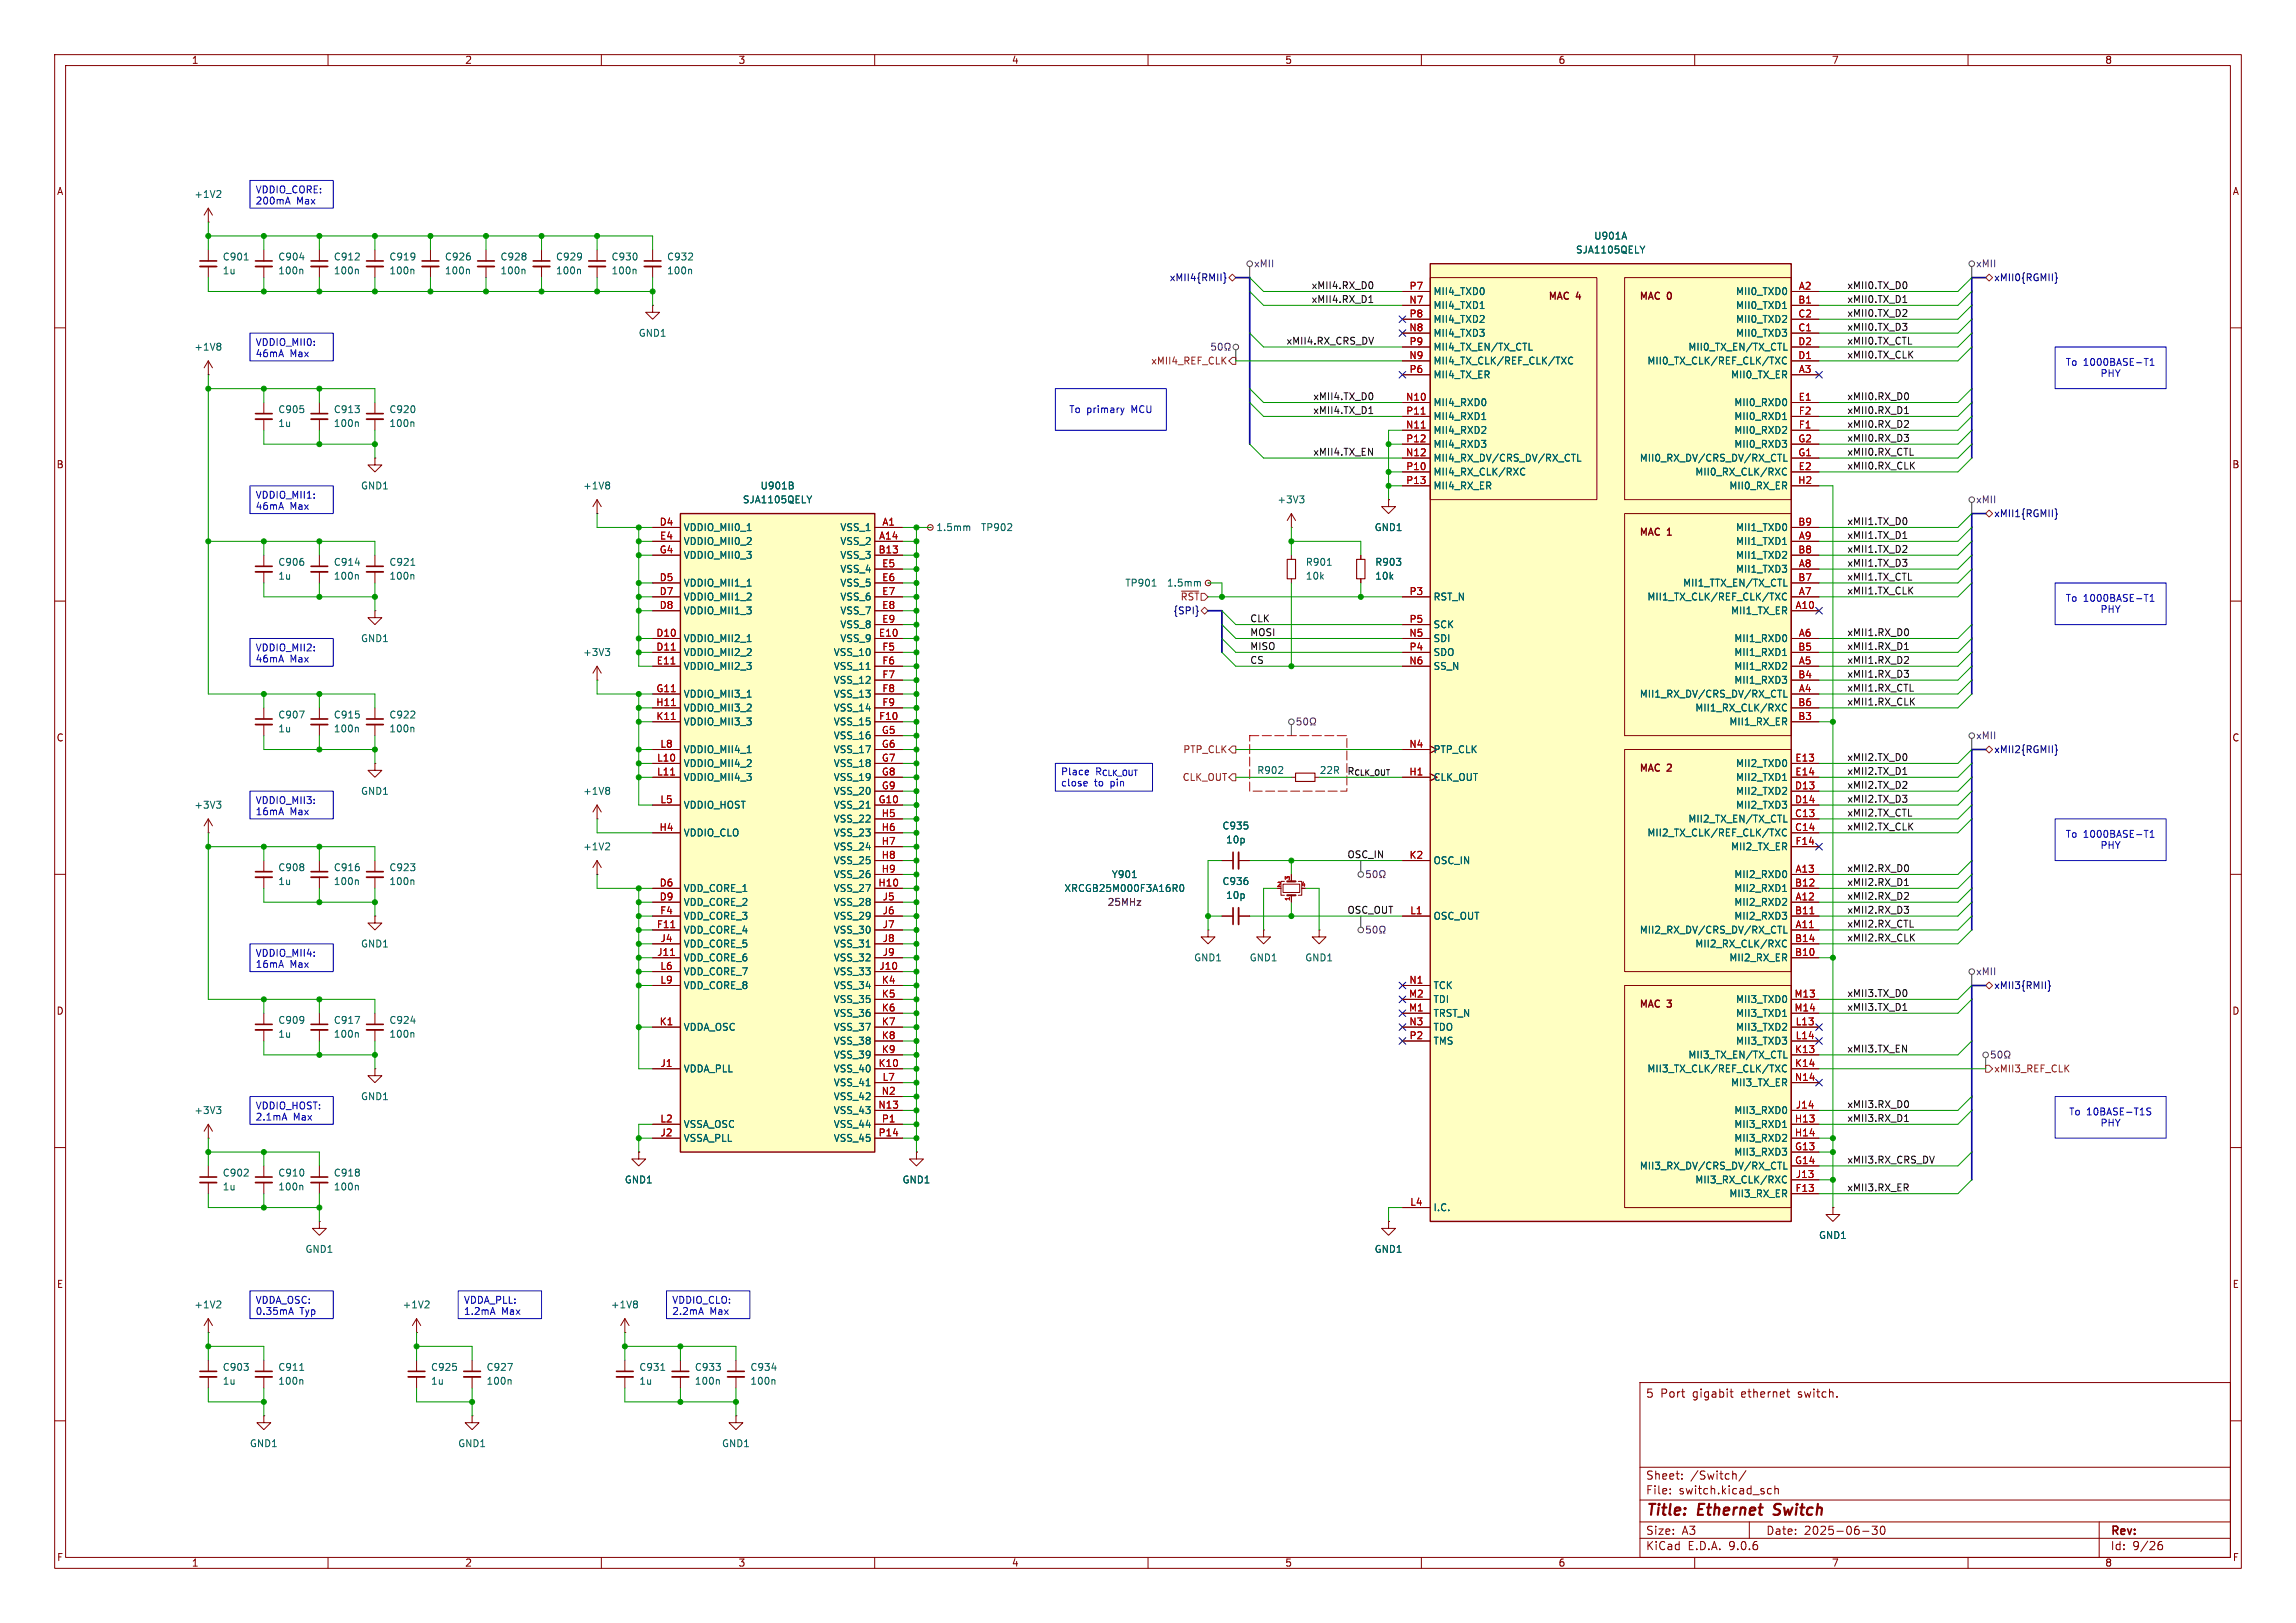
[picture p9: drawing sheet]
<svg xmlns="http://www.w3.org/2000/svg" width="420mm" height="297mm" viewBox="0 0 420 297" stroke-linecap="round" stroke-linejoin="round" font-family="sans-serif">
<defs><g id="words">
<g font-size="2.8" fill="#840000">
<text x="301" y="277.9">Title:</text>
<text x="310.6" y="277.9">Ethernet</text>
<text x="325.4" y="277.9">Switch</text>
</g>
<g font-size="2.1" fill="#840000">
<text x="301" y="256">5</text>
<text x="303.7" y="256">Port</text>
<text x="309.7" y="256">gigabit</text>
<text x="318.7" y="256">ethernet</text>
<text x="329.2" y="256">switch.</text>
<text x="301" y="273.7">File:</text>
<text x="301" y="271">Sheet:</text>
<text x="307.1" y="273.7">switch.kicad_sch</text>
<text x="309.2" y="271">/Switch/</text>
<text x="301" y="281.1">Size:</text>
<text x="307.6" y="281.1">A3</text>
<text x="323" y="281.1">Date:</text>
<text x="330" y="281.1">2025-06-30</text>
<text x="386" y="281.3">Rev:</text>
<text x="301" y="283.9">KiCad</text>
<text x="308.7" y="283.9">E.D.A.</text>
<text x="316.3" y="283.9">9.0.6</text>
<text x="386" y="283.9">Id:</text>
<text x="390.1" y="283.9">9/26</text>
</g>
<g font-size="1.8" fill="#840000">
<text x="35" y="11.9">1</text>
<text x="85" y="11.9">2</text>
<text x="135" y="11.9">3</text>
<text x="185" y="11.9">4</text>
<text x="235" y="11.9">5</text>
<text x="285" y="11.9">6</text>
<text x="335" y="11.9">7</text>
<text x="385" y="11.9">8</text>
<text x="10.3" y="35.9">A</text>
<text x="408.3" y="35.9">A</text>
<text x="283.1" y="55.2">MAC</text>
<text x="288.4" y="55.2">4</text>
<text x="299.7" y="55.2">MAC</text>
<text x="305" y="55.2">0</text>
<text x="10.3" y="85.9">B</text>
<text x="408.2" y="85.9">B</text>
<text x="299.7" y="98.4">MAC</text>
<text x="305" y="98.4">1</text>
<text x="10.3" y="135.9">C</text>
<text x="408.2" y="135.9">C</text>
<text x="299.7" y="141.6">MAC</text>
<text x="305" y="141.6">2</text>
<text x="10.3" y="185.9">D</text>
<text x="299.7" y="184.7">MAC</text>
<text x="305" y="184.7">3</text>
<text x="408.2" y="185.9">D</text>
<text x="10.3" y="235.9">E</text>
<text x="408.3" y="235.9">E</text>
<text x="10.3" y="285.9">F</text>
<text x="35" y="286.9">1</text>
<text x="85" y="286.9">2</text>
<text x="135" y="286.9">3</text>
<text x="185" y="286.9">4</text>
<text x="235" y="286.9">5</text>
<text x="285" y="286.9">6</text>
<text x="335" y="286.9">7</text>
<text x="385" y="286.9">8</text>
<text x="408.3" y="285.9">F</text>
</g>
<g font-size="1.8" fill="#0000c2">
<text x="46.7" y="35.7">VDDIO_CORE:</text>
<text x="46.7" y="37.7">200mA</text>
<text x="54.3" y="37.7">Max</text>
<text x="46.7" y="63.6">VDDIO_MII0:</text>
<text x="46.7" y="65.7">46mA</text>
<text x="53" y="65.7">Max</text>
<text x="377.8" y="67.2">To 1000BASE-T1</text>
<text x="384.1" y="69.2">PHY</text>
<text x="195.5" y="75.8">To primary</text>
<text x="207.1" y="75.8">MCU</text>
<text x="46.7" y="91.6">VDDIO_MII1:</text>
<text x="46.7" y="93.6">46mA</text>
<text x="53" y="93.6">Max</text>
<text x="377.8" y="110.3">To 1000BASE-T1</text>
<text x="384.1" y="112.4">PHY</text>
<text x="46.7" y="119.5">VDDIO_MII2:</text>
<text x="46.7" y="121.6">46mA</text>
<text x="53" y="121.6">Max</text>
<text x="194" y="142.1">Place</text>
<text x="200.4" y="142.1">R_{CLK_OUT}</text>
<text x="46.7" y="147.5">VDDIO_MII3:</text>
<text x="46.7" y="149.5">16mA</text>
<text x="53" y="149.5">Max</text>
<text x="194" y="144.1">close</text>
<text x="200.2" y="144.1">to</text>
<text x="203.2" y="144.1">pin</text>
<text x="377.8" y="153.5">To 1000BASE-T1</text>
<text x="384.1" y="155.6">PHY</text>
<text x="46.7" y="175.4">VDDIO_MII4:</text>
<text x="46.7" y="177.4">16mA</text>
<text x="53" y="177.4">Max</text>
<text x="46.7" y="203.3">VDDIO_HOST:</text>
<text x="46.7" y="205.4">2.1mA</text>
<text x="53.6" y="205.4">Max</text>
<text x="378.4" y="204.3">To 10BASE-T1S</text>
<text x="384.1" y="206.4">PHY</text>
<text x="46.7" y="238.9">VDDA_OSC:</text>
<text x="84.8" y="238.9">VDDA_PLL:</text>
<text x="122.9" y="238.9">VDDIO_CLO:</text>
<text x="46.7" y="240.9">0.35mA</text>
<text x="54.9" y="240.9">Typ</text>
<text x="84.8" y="240.9">1.2mA</text>
<text x="91.7" y="240.9">Max</text>
<text x="122.9" y="240.9">2.2mA</text>
<text x="129.8" y="240.9">Max</text>
</g>
<g font-size="1.8" fill="#006464">
<text x="35.5" y="36.4">+1V2</text>
<text x="40.6" y="47.9">C901</text>
<text x="50.8" y="47.9">C904</text>
<text x="61" y="47.9">C912</text>
<text x="71.1" y="47.9">C919</text>
<text x="81.3" y="47.9">C926</text>
<text x="91.4" y="47.9">C928</text>
<text x="101.6" y="47.9">C929</text>
<text x="111.8" y="47.9">C930</text>
<text x="121.9" y="47.9">C932</text>
<text x="288.2" y="46.6">SJA1105QELY</text>
<text x="291.5" y="44">U901A</text>
<text x="40.6" y="50.4">1u</text>
<text x="50.8" y="50.4">100n</text>
<text x="61" y="50.4">100n</text>
<text x="71.1" y="50.4">100n</text>
<text x="81.3" y="50.4">100n</text>
<text x="91.4" y="50.4">100n</text>
<text x="101.6" y="50.4">100n</text>
<text x="111.8" y="50.4">100n</text>
<text x="121.9" y="50.4">100n</text>
<text x="262.1" y="54.2">MII4_TXD0</text>
<text x="262.1" y="56.7">MII4_TXD1</text>
<text x="262.1" y="59.3">MII4_TXD2</text>
<text x="317.5" y="54.2">MII0_TXD0</text>
<text x="317.5" y="56.7">MII0_TXD1</text>
<text x="317.5" y="59.3">MII0_TXD2</text>
<text x="35.5" y="64.4">+1V8</text>
<text x="116.7" y="61.8">GND1</text>
<text x="262.1" y="61.8">MII4_TXD3</text>
<text x="262.1" y="64.4">MII4_TX_EN/TX_CTL</text>
<text x="308.7" y="64.4">MII0_TX_EN/TX_CTL</text>
<text x="317.5" y="61.8">MII0_TXD3</text>
<text x="262.1" y="66.9">MII4_TX_CLK/REF_CLK/TXC</text>
<text x="262.1" y="69.4">MII4_TX_ER</text>
<text x="301.2" y="66.9">MII0_TX_CLK/REF_CLK/TXC</text>
<text x="316.5" y="69.4">MII0_TX_ER</text>
<text x="50.8" y="75.8">C905</text>
<text x="61" y="75.8">C913</text>
<text x="71.1" y="75.8">C920</text>
<text x="262.1" y="74.5">MII4_RXD0</text>
<text x="262.1" y="77.1">MII4_RXD1</text>
<text x="317.2" y="74.5">MII0_RXD0</text>
<text x="317.2" y="77.1">MII0_RXD1</text>
<text x="50.8" y="78.3">1u</text>
<text x="61" y="78.3">100n</text>
<text x="71.1" y="78.3">100n</text>
<text x="262.1" y="79.6">MII4_RXD2</text>
<text x="262.1" y="82.1">MII4_RXD3</text>
<text x="317.2" y="79.6">MII0_RXD2</text>
<text x="317.2" y="82.1">MII0_RXD3</text>
<text x="65.9" y="89.8">GND1</text>
<text x="106.6" y="89.8">+1V8</text>
<text x="139" y="89.8">U901B</text>
<text x="262.1" y="84.7">MII4_RX_DV/CRS_DV/RX_CTL</text>
<text x="262.1" y="87.2">MII4_RX_CLK/RXC</text>
<text x="262.1" y="89.8">MII4_RX_ER</text>
<text x="299.9" y="84.7">MII0_RX_DV/CRS_DV/RX_CTL</text>
<text x="310" y="87.2">MII0_RX_CLK/RXC</text>
<text x="316.2" y="89.8">MII0_RX_ER</text>
<text x="135.8" y="92.3">SJA1105QELY</text>
<text x="233.6" y="92.3">+3V3</text>
<text x="125" y="97.4">VDDIO_MII0_1</text>
<text x="125" y="99.9">VDDIO_MII0_2</text>
<text x="153.6" y="97.4">VSS_1</text>
<text x="153.6" y="99.9">VSS_2</text>
<text x="171.2" y="97.4">1.5mm</text>
<text x="179.3" y="97.4">TP902</text>
<text x="251.4" y="97.4">GND1</text>
<text x="317.5" y="97.4">MII1_TXD0</text>
<text x="317.5" y="99.9">MII1_TXD1</text>
<text x="50.8" y="103.7">C906</text>
<text x="50.8" y="106.3">1u</text>
<text x="61" y="103.7">C914</text>
<text x="61" y="106.3">100n</text>
<text x="71.1" y="103.7">C921</text>
<text x="71.1" y="106.3">100n</text>
<text x="125" y="102.5">VDDIO_MII0_3</text>
<text x="125" y="107.5">VDDIO_MII1_1</text>
<text x="153.6" y="102.5">VSS_3</text>
<text x="153.6" y="105">VSS_4</text>
<text x="153.6" y="107.5">VSS_5</text>
<text x="205.7" y="107.5">TP901</text>
<text x="213.4" y="107.5">1.5mm</text>
<text x="238.8" y="103.7">R901</text>
<text x="238.8" y="106.3">10k</text>
<text x="251.5" y="103.7">R903</text>
<text x="251.5" y="106.3">10k</text>
<text x="307.8" y="107.5">MII1_TTX_EN/TX_CTL</text>
<text x="317.5" y="102.5">MII1_TXD2</text>
<text x="317.5" y="105">MII1_TXD3</text>
<text x="125" y="110.1">VDDIO_MII1_2</text>
<text x="125" y="112.6">VDDIO_MII1_3</text>
<text x="153.6" y="110.1">VSS_6</text>
<text x="153.6" y="112.6">VSS_7</text>
<text x="262.1" y="110.1">RST_N</text>
<text x="301.2" y="110.1">MII1_TX_CLK/REF_CLK/TXC</text>
<text x="316.5" y="112.6">MII1_TX_ER</text>
<text x="65.9" y="117.7">GND1</text>
<text x="125" y="117.7">VDDIO_MII2_1</text>
<text x="153.6" y="115.2">VSS_8</text>
<text x="153.6" y="117.7">VSS_9</text>
<text x="262.1" y="115.2">SCK</text>
<text x="262.1" y="117.7">SDI</text>
<text x="317.2" y="117.7">MII1_RXD0</text>
<text x="106.6" y="120.2">+3V3</text>
<text x="125" y="120.2">VDDIO_MII2_2</text>
<text x="125" y="122.8">VDDIO_MII2_3</text>
<text x="152.4" y="120.2">VSS_10</text>
<text x="152.4" y="122.8">VSS_11</text>
<text x="152.4" y="125.3">VSS_12</text>
<text x="262.1" y="120.2">SDO</text>
<text x="262.1" y="122.8">SS_N</text>
<text x="317.2" y="120.2">MII1_RXD1</text>
<text x="317.2" y="122.8">MII1_RXD2</text>
<text x="317.2" y="125.3">MII1_RXD3</text>
<text x="50.8" y="131.7">C907</text>
<text x="61" y="131.7">C915</text>
<text x="71.1" y="131.7">C922</text>
<text x="125" y="127.9">VDDIO_MII3_1</text>
<text x="125" y="130.4">VDDIO_MII3_2</text>
<text x="152.4" y="127.9">VSS_13</text>
<text x="152.4" y="130.4">VSS_14</text>
<text x="299.9" y="127.9">MII1_RX_DV/CRS_DV/RX_CTL</text>
<text x="310" y="130.4">MII1_RX_CLK/RXC</text>
<text x="50.8" y="134.2">1u</text>
<text x="61" y="134.2">100n</text>
<text x="71.1" y="134.2">100n</text>
<text x="125" y="132.9">VDDIO_MII3_3</text>
<text x="152.4" y="132.9">VSS_15</text>
<text x="152.4" y="135.5">VSS_16</text>
<text x="316.2" y="132.9">MII1_RX_ER</text>
<text x="125" y="138">VDDIO_MII4_1</text>
<text x="125" y="140.6">VDDIO_MII4_2</text>
<text x="125" y="143.1">VDDIO_MII4_3</text>
<text x="152.4" y="138">VSS_17</text>
<text x="152.4" y="140.6">VSS_18</text>
<text x="152.4" y="143.1">VSS_19</text>
<text x="229.9" y="141.8">R902</text>
<text x="241.3" y="141.8">22R</text>
<text x="262.1" y="138">PTP_CLK</text>
<text x="262.1" y="143.1">CLK_OUT</text>
<text x="317.5" y="140.6">MII2_TXD0</text>
<text x="317.5" y="143.1">MII2_TXD1</text>
<text x="35.5" y="148.2">+3V3</text>
<text x="65.9" y="145.6">GND1</text>
<text x="106.6" y="145.6">+1V8</text>
<text x="125" y="148.2">VDDIO_HOST</text>
<text x="152.4" y="145.6">VSS_20</text>
<text x="152.4" y="148.2">VSS_21</text>
<text x="317.5" y="145.6">MII2_TXD2</text>
<text x="317.5" y="148.2">MII2_TXD3</text>
<text x="106.6" y="155.8">+1V2</text>
<text x="125" y="153.3">VDDIO_CLO</text>
<text x="152.4" y="150.7">VSS_22</text>
<text x="152.4" y="153.3">VSS_23</text>
<text x="152.4" y="155.8">VSS_24</text>
<text x="223.5" y="152">C935</text>
<text x="224.2" y="154.5">10p</text>
<text x="301.2" y="153.3">MII2_TX_CLK/REF_CLK/TXC</text>
<text x="308.7" y="150.7">MII2_TX_EN/TX_CTL</text>
<text x="316.5" y="155.8">MII2_TX_ER</text>
<text x="50.8" y="159.6">C908</text>
<text x="61" y="159.6">C916</text>
<text x="71.1" y="159.6">C923</text>
<text x="152.4" y="158.3">VSS_25</text>
<text x="152.4" y="160.9">VSS_26</text>
<text x="203.3" y="160.9">Y901</text>
<text x="262.1" y="158.3">OSC_IN</text>
<text x="317.2" y="160.9">MII2_RXD0</text>
<text x="50.8" y="162.2">1u</text>
<text x="61" y="162.2">100n</text>
<text x="71.1" y="162.2">100n</text>
<text x="125" y="163.4">VDD_CORE_1</text>
<text x="125" y="166">VDD_CORE_2</text>
<text x="152.4" y="163.4">VSS_27</text>
<text x="152.4" y="166">VSS_28</text>
<text x="194.6" y="163.4">XRCGB25M000F3A16R0</text>
<text x="223.5" y="162.2">C936</text>
<text x="224.2" y="164.7">10p</text>
<text x="317.2" y="163.4">MII2_RXD1</text>
<text x="317.2" y="166">MII2_RXD2</text>
<text x="65.9" y="173.6">GND1</text>
<text x="125" y="168.5">VDD_CORE_3</text>
<text x="125" y="171">VDD_CORE_4</text>
<text x="125" y="173.6">VDD_CORE_5</text>
<text x="152.4" y="168.5">VSS_29</text>
<text x="152.4" y="171">VSS_30</text>
<text x="152.4" y="173.6">VSS_31</text>
<text x="262.1" y="168.5">OSC_OUT</text>
<text x="299.9" y="171">MII2_RX_DV/CRS_DV/RX_CTL</text>
<text x="310" y="173.6">MII2_RX_CLK/RXC</text>
<text x="317.2" y="168.5">MII2_RXD3</text>
<text x="125" y="176.1">VDD_CORE_6</text>
<text x="125" y="178.7">VDD_CORE_7</text>
<text x="152.4" y="176.1">VSS_32</text>
<text x="152.4" y="178.7">VSS_33</text>
<text x="218.3" y="176.1">GND1</text>
<text x="228.5" y="176.1">GND1</text>
<text x="238.7" y="176.1">GND1</text>
<text x="316.2" y="176.1">MII2_RX_ER</text>
<text x="125" y="181.2">VDD_CORE_8</text>
<text x="152.4" y="181.2">VSS_34</text>
<text x="152.4" y="183.7">VSS_35</text>
<text x="262.1" y="181.2">TCK</text>
<text x="262.1" y="183.7">TDI</text>
<text x="317.5" y="183.7">MII3_TXD0</text>
<text x="50.8" y="187.6">C909</text>
<text x="50.8" y="190.1">1u</text>
<text x="61" y="187.6">C917</text>
<text x="61" y="190.1">100n</text>
<text x="71.1" y="187.6">C924</text>
<text x="71.1" y="190.1">100n</text>
<text x="125" y="188.8">VDDA_OSC</text>
<text x="152.4" y="186.3">VSS_36</text>
<text x="152.4" y="188.8">VSS_37</text>
<text x="152.4" y="191.4">VSS_38</text>
<text x="262.1" y="186.3">TRST_N</text>
<text x="262.1" y="188.8">TDO</text>
<text x="262.1" y="191.4">TMS</text>
<text x="317.5" y="186.3">MII3_TXD1</text>
<text x="317.5" y="188.8">MII3_TXD2</text>
<text x="317.5" y="191.4">MII3_TXD3</text>
<text x="125" y="196.4">VDDA_PLL</text>
<text x="152.4" y="193.9">VSS_39</text>
<text x="152.4" y="196.4">VSS_40</text>
<text x="301.2" y="196.4">MII3_TX_CLK/REF_CLK/TXC</text>
<text x="308.7" y="193.9">MII3_TX_EN/TX_CTL</text>
<text x="65.9" y="201.5">GND1</text>
<text x="152.4" y="199">VSS_41</text>
<text x="152.4" y="201.5">VSS_42</text>
<text x="316.5" y="199">MII3_TX_ER</text>
<text x="35.5" y="204.1">+3V3</text>
<text x="125" y="206.6">VSSA_OSC</text>
<text x="125" y="209.1">VSSA_PLL</text>
<text x="152.4" y="204.1">VSS_43</text>
<text x="152.4" y="206.6">VSS_44</text>
<text x="152.4" y="209.1">VSS_45</text>
<text x="317.2" y="204.1">MII3_RXD0</text>
<text x="317.2" y="206.6">MII3_RXD1</text>
<text x="317.2" y="209.1">MII3_RXD2</text>
<text x="40.6" y="215.5">C902</text>
<text x="50.8" y="215.5">C910</text>
<text x="61" y="215.5">C918</text>
<text x="299.9" y="214.2">MII3_RX_DV/CRS_DV/RX_CTL</text>
<text x="317.2" y="211.7">MII3_RXD3</text>
<text x="40.6" y="218">1u</text>
<text x="50.8" y="218">100n</text>
<text x="61" y="218">100n</text>
<text x="114.2" y="216.8">GND1</text>
<text x="165" y="216.8">GND1</text>
<text x="262.1" y="221.8">I.C.</text>
<text x="310" y="216.8">MII3_RX_CLK/RXC</text>
<text x="316.2" y="219.3">MII3_RX_ER</text>
<text x="332.6" y="226.9">GND1</text>
<text x="55.8" y="229.5">GND1</text>
<text x="251.4" y="229.5">GND1</text>
<text x="35.5" y="239.6">+1V2</text>
<text x="73.6" y="239.6">+1V2</text>
<text x="111.7" y="239.6">+1V8</text>
<text x="40.6" y="251.1">C903</text>
<text x="50.8" y="251.1">C911</text>
<text x="78.7" y="251.1">C925</text>
<text x="88.9" y="251.1">C927</text>
<text x="116.8" y="251.1">C931</text>
<text x="127" y="251.1">C933</text>
<text x="137.2" y="251.1">C934</text>
<text x="40.6" y="253.6">1u</text>
<text x="50.8" y="253.6">100n</text>
<text x="78.7" y="253.6">1u</text>
<text x="88.9" y="253.6">100n</text>
<text x="116.8" y="253.6">1u</text>
<text x="127" y="253.6">100n</text>
<text x="137.2" y="253.6">100n</text>
<text x="45.6" y="265">GND1</text>
<text x="83.7" y="265">GND1</text>
<text x="132" y="265">GND1</text>
</g>
<g font-size="1.8" fill="#000084">
<text x="213.9" y="51.7">xMII4{RMII}</text>
<text x="364.7" y="51.7">xMII0{RGMII}</text>
<text x="364.7" y="94.8">xMII1{RGMII}</text>
<text x="214.5" y="112.6">{SPI}</text>
<text x="364.7" y="138">xMII2{RGMII}</text>
<text x="364.7" y="181.2">xMII3{RMII}</text>
</g>
<g font-size="1.8" fill="#840084">
<text x="229.3" y="49.1">xMII</text>
<text x="361.4" y="49.1">xMII</text>
<text x="361.4" y="92.3">xMII</text>
<text x="361.4" y="135.5">xMII</text>
<text x="202.5" y="166">25MHz</text>
<text x="361.4" y="178.7">xMII</text>
</g>
<g font-size="1.8" fill="#0f0f0f">
<text x="239.8" y="53">xMII4.RX_D0</text>
<text x="337.8" y="53">xMII0.TX_D0</text>
<text x="239.8" y="55.5">xMII4.RX_D1</text>
<text x="337.8" y="55.5">xMII0.TX_D1</text>
<text x="337.8" y="58.1">xMII0.TX_D2</text>
<text x="235.2" y="63.2">xMII4.RX_CRS_DV</text>
<text x="337.8" y="65.7">xMII0.TX_CLK</text>
<text x="337.8" y="63.2">xMII0.TX_CTL</text>
<text x="337.8" y="60.6">xMII0.TX_D3</text>
<text x="240.1" y="75.9">xMII4.TX_D1</text>
<text x="240.1" y="73.3">xMII4.TX_D0</text>
<text x="337.8" y="73.3">xMII0.RX_D0</text>
<text x="337.8" y="75.9">xMII0.RX_D1</text>
<text x="240.1" y="83.5">xMII4.TX_EN</text>
<text x="337.8" y="80.9">xMII0.RX_D3</text>
<text x="337.8" y="83.5">xMII0.RX_CTL</text>
<text x="337.8" y="78.4">xMII0.RX_D2</text>
<text x="337.8" y="86">xMII0.RX_CLK</text>
<text x="337.8" y="101.3">xMII1.TX_D2</text>
<text x="337.8" y="96.2">xMII1.TX_D0</text>
<text x="337.8" y="98.7">xMII1.TX_D1</text>
<text x="337.8" y="106.3">xMII1.TX_CTL</text>
<text x="337.8" y="103.8">xMII1.TX_D3</text>
<text x="228.6" y="114">CLK</text>
<text x="337.8" y="108.9">xMII1.TX_CLK</text>
<text x="228.6" y="116.5">MOSI</text>
<text x="228.6" y="119">MISO</text>
<text x="337.8" y="119">xMII1.RX_D1</text>
<text x="337.8" y="116.5">xMII1.RX_D0</text>
<text x="228.6" y="121.6">CS</text>
<text x="337.8" y="121.6">xMII1.RX_D2</text>
<text x="337.8" y="124.1">xMII1.RX_D3</text>
<text x="337.8" y="129.2">xMII1.RX_CLK</text>
<text x="337.8" y="126.7">xMII1.RX_CTL</text>
<text x="246.4" y="141.9">R_{CLK_OUT}H1</text>
<text x="337.8" y="139.4">xMII2.TX_D0</text>
<text x="337.8" y="141.9">xMII2.TX_D1</text>
<text x="337.8" y="144.4">xMII2.TX_D2</text>
<text x="337.8" y="147">xMII2.TX_D3</text>
<text x="337.8" y="149.5">xMII2.TX_CTL</text>
<text x="337.8" y="152.1">xMII2.TX_CLK</text>
<text x="246.4" y="157.1">OSC_IN</text>
<text x="337.8" y="159.7">xMII2.RX_D0</text>
<text x="246.4" y="167.3">OSC_OUT</text>
<text x="337.8" y="164.8">xMII2.RX_D2</text>
<text x="337.8" y="167.3">xMII2.RX_D3</text>
<text x="337.8" y="162.2">xMII2.RX_D1</text>
<text x="337.8" y="172.4">xMII2.RX_CLK</text>
<text x="337.8" y="169.8">xMII2.RX_CTL</text>
<text x="337.8" y="182.5">xMII3.TX_D0</text>
<text x="337.8" y="185.1">xMII3.TX_D1</text>
<text x="337.8" y="192.7">xMII3.TX_EN</text>
<text x="337.8" y="202.9">xMII3.RX_D0</text>
<text x="337.8" y="205.4">xMII3.RX_D1</text>
<text x="337.8" y="213">xMII3.RX_CRS_DV</text>
<text x="337.8" y="218.1">xMII3.RX_ER</text>
</g>
<g font-size="1.8" fill="#a90000">
<text x="257.7" y="53.1">P7</text>
<text x="328.9" y="53.1">A2</text>
<text x="257.7" y="55.6">N7</text>
<text x="257.7" y="58.2">P8</text>
<text x="328.9" y="55.6">B1</text>
<text x="328.9" y="58.2">C2</text>
<text x="257.7" y="60.7">N8</text>
<text x="257.7" y="65.8">N9</text>
<text x="257.7" y="63.2">P9</text>
<text x="328.9" y="60.7">C1</text>
<text x="328.9" y="63.2">D2</text>
<text x="328.9" y="65.8">D1</text>
<text x="257.7" y="68.3">P6</text>
<text x="328.9" y="68.3">A3</text>
<text x="257.1" y="73.4">N10</text>
<text x="257.1" y="75.9">P11</text>
<text x="328.9" y="73.4">E1</text>
<text x="328.9" y="75.9">F2</text>
<text x="257.1" y="78.5">N11</text>
<text x="257.1" y="83.6">N12</text>
<text x="257.1" y="81">P12</text>
<text x="328.9" y="81">G2</text>
<text x="328.9" y="83.6">G1</text>
<text x="328.9" y="78.5">F1</text>
<text x="257.1" y="86.1">P10</text>
<text x="257.1" y="88.6">P13</text>
<text x="328.8" y="88.6">H2</text>
<text x="328.9" y="86.1">E2</text>
<text x="120.6" y="96.3">D4</text>
<text x="120.6" y="101.3">G4</text>
<text x="120.6" y="98.8">E4</text>
<text x="160.6" y="101.3">B13</text>
<text x="160.7" y="98.8">A14</text>
<text x="161.3" y="96.3">A1</text>
<text x="328.9" y="96.3">B9</text>
<text x="328.9" y="101.3">B8</text>
<text x="328.9" y="98.8">A9</text>
<text x="120.6" y="106.4">D5</text>
<text x="161.3" y="103.9">E5</text>
<text x="161.3" y="106.4">E6</text>
<text x="328.9" y="106.4">B7</text>
<text x="328.9" y="103.9">A8</text>
<text x="120.6" y="109">D7</text>
<text x="120.6" y="111.5">D8</text>
<text x="161.3" y="109">E7</text>
<text x="161.3" y="111.5">E8</text>
<text x="257.7" y="109">P3</text>
<text x="328.3" y="111.5">A10</text>
<text x="328.9" y="109">A7</text>
<text x="120" y="116.6">D10</text>
<text x="120" y="119.1">D11</text>
<text x="160.7" y="116.6">E10</text>
<text x="161.3" y="114">E9</text>
<text x="161.3" y="119.1">F5</text>
<text x="257.7" y="116.6">N5</text>
<text x="257.7" y="114">P5</text>
<text x="257.7" y="119.1">P4</text>
<text x="328.9" y="119.1">B5</text>
<text x="328.9" y="116.6">A6</text>
<text x="120" y="121.7">E11</text>
<text x="161.3" y="121.7">F6</text>
<text x="161.3" y="124.2">F7</text>
<text x="257.7" y="121.7">N6</text>
<text x="328.9" y="124.2">B4</text>
<text x="328.9" y="121.7">A5</text>
<text x="119.9" y="129.3">H11</text>
<text x="120" y="126.7">G11</text>
<text x="120" y="131.8">K11</text>
<text x="160.7" y="131.8">F10</text>
<text x="161.3" y="126.7">F8</text>
<text x="161.3" y="129.3">F9</text>
<text x="328.9" y="129.3">B6</text>
<text x="328.9" y="131.8">B3</text>
<text x="328.9" y="126.7">A4</text>
<text x="120.7" y="136.9">L8</text>
<text x="161.2" y="134.4">G5</text>
<text x="161.2" y="136.9">G6</text>
<text x="257.7" y="136.9">N4</text>
<text x="120.1" y="139.4">L10</text>
<text x="120.1" y="142">L11</text>
<text x="161.2" y="139.4">G7</text>
<text x="161.2" y="142">G8</text>
<text x="257.7" y="142">H1</text>
<text x="328.3" y="139.4">E13</text>
<text x="328.3" y="142">E14</text>
<text x="120.7" y="147.1">L5</text>
<text x="160.6" y="147.1">G10</text>
<text x="161.2" y="149.6">H5</text>
<text x="161.2" y="144.5">G9</text>
<text x="328.3" y="144.5">D13</text>
<text x="328.3" y="147.1">D14</text>
<text x="328.3" y="149.6">C13</text>
<text x="120.5" y="152.1">H4</text>
<text x="161.2" y="152.1">H6</text>
<text x="161.2" y="154.7">H7</text>
<text x="328.3" y="152.1">C14</text>
<text x="328.3" y="154.7">F14</text>
<text x="161.2" y="157.2">H8</text>
<text x="161.2" y="159.8">H9</text>
<text x="257.7" y="157.2">K2</text>
<text x="328.3" y="159.8">A13</text>
<text x="120.6" y="162.3">D6</text>
<text x="120.6" y="164.8">D9</text>
<text x="120.7" y="167.4">F4</text>
<text x="160.6" y="162.3">H10</text>
<text x="161.4" y="164.8">J5</text>
<text x="161.4" y="167.4">J6</text>
<text x="257.9" y="167.4">L1</text>
<text x="328.3" y="162.3">B12</text>
<text x="328.3" y="167.4">B11</text>
<text x="328.3" y="164.8">A12</text>
<text x="120.1" y="169.9">F11</text>
<text x="120.7" y="172.5">J4</text>
<text x="161.4" y="169.9">J7</text>
<text x="161.4" y="172.5">J8</text>
<text x="328.3" y="172.5">B14</text>
<text x="328.3" y="169.9">A11</text>
<text x="120.1" y="175">J11</text>
<text x="120.7" y="177.5">L6</text>
<text x="160.8" y="177.5">J10</text>
<text x="161.4" y="175">J9</text>
<text x="328.3" y="175">B10</text>
<text x="120.7" y="180.1">L9</text>
<text x="161.2" y="180.1">K4</text>
<text x="161.2" y="182.6">K5</text>
<text x="161.2" y="185.2">K6</text>
<text x="257.6" y="182.6">M2</text>
<text x="257.6" y="185.2">M1</text>
<text x="257.7" y="180.1">N1</text>
<text x="328.2" y="182.6">M13</text>
<text x="328.2" y="185.2">M14</text>
<text x="120.6" y="187.7">K1</text>
<text x="161.2" y="187.7">K7</text>
<text x="161.2" y="190.2">K8</text>
<text x="257.7" y="187.7">N3</text>
<text x="257.7" y="190.2">P2</text>
<text x="328.4" y="187.7">L13</text>
<text x="328.4" y="190.2">L14</text>
<text x="120.7" y="195.3">J1</text>
<text x="160.6" y="195.3">K10</text>
<text x="161.2" y="192.8">K9</text>
<text x="161.3" y="197.9">L7</text>
<text x="328.2" y="197.9">N14</text>
<text x="328.3" y="192.8">K13</text>
<text x="328.3" y="195.3">K14</text>
<text x="160.6" y="202.9">N13</text>
<text x="161.2" y="200.4">N2</text>
<text x="328.4" y="202.9">J14</text>
<text x="120.7" y="205.5">L2</text>
<text x="120.7" y="208">J2</text>
<text x="160.6" y="208">P14</text>
<text x="161.2" y="205.5">P1</text>
<text x="328.2" y="205.5">H13</text>
<text x="328.2" y="208">H14</text>
<text x="328.3" y="210.6">G13</text>
<text x="328.3" y="213.1">G14</text>
<text x="328.4" y="215.6">J13</text>
<text x="257.9" y="220.7">L4</text>
<text x="328.3" y="218.2">F13</text>
</g>
<g font-size="1.8" fill="#725600">
<text x="210.5" y="66.9">xMII4_REF_CLK</text>
<text x="215.9" y="110.1">~{RST}</text>
<text x="216.2" y="143.1">CLK_OUT</text>
<text x="216.4" y="138">PTP_CLK</text>
<text x="364.7" y="196.4">xMII3_REF_CLK</text>
</g>
<g font-size="1.1" fill="#a90000">
<text x="236" y="161.2" transform="rotate(-90 236 161.2)">3</text>
<text x="233.5" y="162.3">2</text>
<text x="236" y="165" transform="rotate(-90 236 165)">1</text>
<text x="237.9" y="162.3">4</text>
</g>
</g></defs>
<g fill="none" stroke="#840000" stroke-width=".18">
<path d="M10 10h400v277h-400zM12 12h396v273h-396zM60 10v2M110 10v2M160 10v2M210 10v2M260 10v2M310 10v2M360 10v2M99.1 45.7v2.1M99.1 48.8v2M109.2 45.7v2.1"/>
<path d="M109.2 48.8v2M10 60h2M48.3 73.7v2M48.3 76.7v2M58.4 73.7v2M58.4 76.7v2M68.6 73.7v2M68.6 76.7v2M408 60h2M68.6 83.8v1.3h-1.3l1.3 1.3 1.2-1.3h-1.2M68.6 83.8h.1M10 110h2"/>
<path d="M236.2 101.6v.8M236.2 105.9v.8M248.9 101.6v.8M248.9 105.9v.8M408 110h2M10 160h2M109.2 157.5l-.7 1.3M109.2 157.5l.8 1.3M109.2 157.5v2.5M408 160h2M109.2 160h.1M10 210h2"/>
<path d="M116.8 210.8v1.3h-1.2l1.2 1.3 1.3-1.3h-1.3M116.8 210.8h.1M408 210h2M254 223.5v1.3h1.3l-1.3 1.3-1.3-1.3h1.3M254 223.5h.1M76.2 243.8h.1M76.2 241.3l-.8 1.3M76.2 241.3l.8 1.3M76.2 241.3v2.5M300 253h108v32h-108zM316.4 254.7h.6M316.7 254.2v1.3l.3 .2"/>
<path d="M326.8 254.7h.6M327 255.5l.4 .2M10 260h2M300 278.5h108M300 274.5h108M300 268.5h108M305.5 273.2v.2M305.5 272.5v.1M307.7 270.5v.2M307.7 269.8v.1M317.2 269.7h.2l.2 .2v.8M319.4 269.1l-1.3 1.9"/>
<path d="M320 278.5v3M323.3 273.1l.3 .3 .4-.1M324 272.5l-.4-.1-.3 .3M324.7 272.5l.2-.1 .3 .1 .1 .9M324.7 271.9v1.5M342.4 279.3h1l-.5 .6 .4 .1v.6l-.2 .2h-.4l-.3-.2M344.1 279.4l.2-.1a.8 .8 0 0 1 .5 .7 .8 .8 0 0 1-.5 .8l-.2-.2-.2-.4zM384 278.5v6.5M408 260h2M60 285v2M110 285v2M160 285v2"/>
<path d="M210 285v2M260 285v2M300 281.5h108M310 285v2M340.7 280.2h1.2M360 285v2M394.7 282.9l.3-.2h.4l.2 .2v.4l-.3 .3-.4-.1-.2-.2M395.4 282.1a.59 .59 0 0 0-.7 .6"/>
</g>
<path d="M324.4 277.1l.3 .1M324.7 275.4l-.1 .4v.2" fill="none" stroke="#840000" stroke-width=".4"/>
<path d="M97.5 47.8h3.1M107.7 47.8h3M46.7 75.7h3.1M56.9 75.7h3M67.1 75.7h3" fill="none" stroke="#840000" stroke-width=".3"/>
<path d="M97.5 48.8h3.1M107.7 48.8h3M46.7 76.7h3.1M56.9 76.7h3M67.1 76.7h3" fill="none" stroke="#840000" stroke-width=".33"/>
<path d="M106 49.3l.2 .2v.6M116.2 49.3l.1 .2v.6M65.4 77.2l.1 .2v.7M75.5 77.2l.2 .2v.7M242.8 103.4h.7M111.3 154.2l.2 .3v.3l-.8 .7h.8M78.3 238.1l.2 .2-.1 .3-.7 .7h.8" fill="none" stroke="#006464" stroke-width=".18"/>
<path d="M235.5 102.4h1.5v3.5h-1.5zM248.2 102.4h1.5v3.5h-1.5z" fill="none" stroke="#840000" stroke-width=".2"/>
<path d="M261.6 48.3h66.1v175.2h-66.1z" fill="#ffffc2"/>
<path d="M261.6 48.3h66.1v175.2h-66.1z" fill="none" stroke="#840000" stroke-width=".25"/>
<g fill="none" stroke="#840000" stroke-width=".18">
<path d="M256.5 53.3h5.1M256.5 55.9h5.1M256.5 58.4h5.1M261.6 50.8h30.5v40.6h-30.5zM297.2 50.8h30.5v40.6h-30.5zM327.7 53.3h5M327.7 55.9h5M327.7 58.4h5M256.5 61h5.1M256.5 63.5h5.1M256.5 66h5.1M256.5 68.6h5.1"/>
<path d="M256.5 73.7h5.1M256.5 76.2h5.1M256.5 78.7h5.1M327.7 61h5M327.7 63.5h5M327.7 66h5M327.7 68.6h5M327.7 73.7h5M327.7 76.2h5M327.7 78.7h5M256.5 81.3h5.1M256.5 83.8h5.1"/>
<path d="M256.5 86.4h5.1M256.5 88.9h5.1M297.2 94h30.5v40.6h-30.5zM327.7 81.3h5M327.7 83.8h5M327.7 86.4h5M327.7 88.9h5M327.7 96.5h5M327.7 99.1h5M256.5 109.2h5.1M256.5 114.3h5.1M256.5 116.8h5.1"/>
<path d="M256.5 119.4h5.1M327.7 109.2h5M327.7 116.8h5M327.7 119.4h5M327.7 101.6h5M327.7 104.1h5M327.7 106.7h5M327.7 111.8h5M256.5 121.9h5.1M256.5 137.2h5.1M261.6 136.5l1.3 .7-1.3 .6M297.2 137.2h30.5v40.6h-30.5z"/>
<path d="M327.7 121.9h5M327.7 124.5h5M327.7 127h5M327.7 129.5h5M327.7 132.1h5M327.7 139.7h5M256.5 142.2h5.1M256.5 157.5h5.1M327.7 142.2h5M327.7 144.8h5M327.7 147.3h5M327.7 149.9h5"/>
<path d="M327.7 152.4h5M327.7 154.9h5M221 170.2v1.3h1.2l-1.2 1.2-1.3-1.2h1.3M221 170.2h.1M223.5 167.6h2.1M226.6 167.6h2M234.7 161.8h3v1.5h-3zM234.9 161.3h-.6v2.5h.6M236.2 160v1.3M236.2 163.8v1.3M237.5 161.3h.6v2.5h-.6M256.5 167.6h5.1"/>
<path d="M327.7 167.6h5M327.7 160h5M327.7 162.6h5M327.7 165.1h5M327.7 170.2h5M327.7 172.7h5M327.7 175.3h5M256.5 180.3h5.1M256.5 182.9h5.1M256.5 185.4h5.1M256.5 188h5.1M256.5 190.5h5.1"/>
<path d="M297.2 180.3h30.5v40.7h-30.5zM327.7 182.9h5M327.7 185.4h5M327.7 188h5M327.7 190.5h5M327.7 193h5M327.7 195.6h5M327.7 198.1h5M327.7 203.2h5M327.7 205.7h5M327.7 208.3h5M327.7 210.8h5"/>
<path d="M327.7 213.4h5M327.7 215.9h5M327.7 218.4h5M256.5 221h5.1M114.3 248.9v2.1M114.3 252v2"/>
</g>
<g fill="none" stroke="#006464" stroke-width=".18">
<path d="M270.8 56.5h.7M297.1 42.5l.4 1.3M300.9 45l-.5 .7M326.1 56.5h.7M271.1 76.8h.7M279.7 64.1h.6M285.6 65.3l.9 1.3M286.5 65.3l-.9 1.3M287.7 65.5a.6 .6 0 0 0-.8 .4 .6 .6 0 0 0 .5 .7l.3-.1M324.8 65.3l.8 1.3M325.6 65.3l-.8 1.3M326.1 76.8h.7"/>
<path d="M326.3 64.1h.6M326.8 65.5a.6 .6 0 0 0-.8 .4 .6 .6 0 0 0 .6 .7l.2-.1M278.2 86.6l.4 .3 .3-.1M278.9 85.8l-.3-.1-.4 .3M287.4 83.1h.8M288.6 83.1v1.3h.6M325.2 83.1h.7M326.1 86.6l.3 .3 .4-.1M326.1 99.6h.7M326.3 83.1v1.3h.6M326.8 85.8l-.4-.1-.3 .3M324.8 108.5l.8 1.3"/>
<path d="M325.6 108.5l-.8 1.3M326.1 120h.7M326.3 107.3h.6M326.8 108.7a.6 .6 0 0 0-.8 .4 .6 .6 0 0 0 .6 .7l.2-.1M325.2 126.3h.7M326.1 129.8l.3 .3 .4-.1M326.3 126.3v1.3h.6M326.8 129l-.4-.2-.3 .4M324.8 151.7l.8 1.3M325.6 151.7l-.8 1.3M326.1 142.8h.7M326.3 150.4h.6"/>
<path d="M326.8 151.8a.6 .6 0 0 0-.8 .5 .6 .6 0 0 0 .6 .7l.2-.1M207.1 160.6h.8M214.9 162.5l.4 .6M215.3 162v.4M215.9 162l.2-.1a.68 .68 0 0 1 .5 .6 .68 .68 0 0 1-.5 .6l-.3-.4zM325.2 169.5h.7M326.1 173l.3 .3 .4-.1M326.1 163.1h.7M326.3 169.5v1.3h.6M326.8 172.2l-.4-.2-.3 .3M324.8 194.9l.8 1.3M325.6 194.9l-.8 1.3"/>
<path d="M326.1 186h.7M326.3 193.6h.6M326.8 195a.6 .6 0 0 0-.8 .4 .6 .6 0 0 0 .6 .8l.2-.2M325.2 212.7h.7M326.1 216.2l.3 .3 .4-.1M326.1 206.3h.7M326.3 212.7v1.2h.6M326.8 215.3l-.4-.1-.3 .3M120.9 250.8h.7"/>
</g>
<path d="M260 75.8h.7M260 78.3h.7M331.1 167.2h.7" fill="none" stroke="#a90000" stroke-width=".18"/>
<path d="M225.6 166.1v3.1M112.8 251h3" fill="none" stroke="#840000" stroke-width=".3"/>
<path d="M226.6 166.1v3.1M112.8 252h3" fill="none" stroke="#840000" stroke-width=".33"/>
<path d="M235.5 163.8h1.5M235.5 161.3h1.5" fill="none" stroke="#840000" stroke-width=".38"/>
<path d="M124.5 94h35.5v116.8h-35.5z" fill="#ffffc2"/>
<path d="M124.5 94h35.5v116.8h-35.5z" fill="none" stroke="#840000" stroke-width=".25"/>
<g fill="none" stroke="#840000" stroke-width=".18">
<path d="M38.1 38.1l-.8 1.3M38.1 38.1l.8 1.3M38.1 38.1v2.5M38.1 40.6h.1M38.1 45.7v2.1M38.1 48.8v2M48.3 45.7v2.1M48.3 48.8v2M58.4 45.7v2.1M58.4 48.8v2M68.6 45.7v2.1M68.6 48.8v2"/>
<path d="M78.7 45.7v2.1M78.7 48.8v2M88.9 45.7v2.1M88.9 48.8v2M119.4 55.9v1.3h-1.3l1.3 1.2 1.2-1.2h-1.2M119.4 55.9h.1M119.4 45.7v2.1M119.4 48.8v2M256.5 53.3h5.1M256.5 55.9h5.1M256.5 58.4h5.1M327.7 53.3h5"/>
<path d="M327.7 55.9h5M327.7 58.4h5M38.1 68.6h.1M38.1 66v2.6M38.1 66l-.8 1.3M38.1 66l.8 1.3M256.5 61h5.1M256.5 63.5h5.1M256.5 66h5.1M256.5 68.6h5.1M256.5 73.7h5.1M256.5 76.2h5.1"/>
<path d="M256.5 78.7h5.1M327.7 61h5M327.7 63.5h5M327.7 66h5M327.7 68.6h5M327.7 73.7h5M327.7 76.2h5M327.7 78.7h5M109.2 94h.1M109.2 91.4l-.7 1.3M109.2 91.4l.8 1.3M109.2 91.4v2.6"/>
<path d="M119.4 96.5h5.1M119.4 99.1h5.1M160 96.5h5.1M160 99.1h5.1M170.2 96.5h.1M236.2 96.5h.1M236.2 94l-.7 1.3M236.2 94l.8 1.3M236.2 94v2.5M254 91.4v1.3h-1.3l1.3 1.3 1.3-1.3h-1.3M254 91.4h.1M256.5 81.3h5.1"/>
<path d="M256.5 83.8h5.1M256.5 86.4h5.1M256.5 88.9h5.1M327.7 96.5h5M327.7 99.1h5M327.7 81.3h5M327.7 83.8h5M327.7 86.4h5M327.7 88.9h5M48.3 101.6v2M48.3 104.6v2.1M58.4 101.6v2"/>
<path d="M58.4 104.6v2.1M68.6 111.8v1.2h-1.3l1.3 1.3 1.2-1.3h-1.2M68.6 111.8h.1M68.6 101.6v2M68.6 104.6v2.1M119.4 101.6h5.1M119.4 106.7h5.1M119.4 109.2h5.1M119.4 111.8h5.1M119.4 116.8h5.1M119.4 119.4h5.1M160 101.6h5.1"/>
<path d="M160 106.7h5.1M160 109.2h5.1M160 111.8h5.1M160 116.8h5.1M160 119.4h5.1M160 104.1h5.1M160 114.3h5.1M221 106.7h.1M248.9 101.6v.8M248.9 105.9v.8M256.5 109.2h5.1M256.5 116.8h5.1"/>
<path d="M256.5 119.4h5.1M256.5 114.3h5.1M327.7 101.6h5M327.7 106.7h5M327.7 109.2h5M327.7 111.8h5M327.7 116.8h5M327.7 119.4h5M327.7 104.1h5M48.3 129.5v2.1M48.3 132.6v2M58.4 129.5v2.1"/>
<path d="M58.4 132.6v2M68.6 139.7v1.3h-1.3l1.3 1.2 1.2-1.2h-1.2M68.6 139.7h.1M68.6 129.5v2.1M68.6 132.6v2M109.2 124.5h.1M109.2 121.9v2.6M109.2 121.9l-.7 1.3M109.2 121.9l.8 1.3M119.4 121.9h5.1M119.4 127h5.1M119.4 129.5h5.1"/>
<path d="M119.4 132.1h5.1M119.4 137.2h5.1M119.4 139.7h5.1M160 121.9h5.1M160 127h5.1M160 129.5h5.1M160 132.1h5.1M160 137.2h5.1M160 139.7h5.1M160 124.5h5.1M160 134.6h5.1M256.5 121.9h5.1"/>
<path d="M256.5 137.2h5.1M261.6 136.5l1.3 .7-1.3 .6M327.7 121.9h5M327.7 127h5M327.7 129.5h5M327.7 132.1h5M327.7 139.7h5M327.7 124.5h5M38.1 152.4h.1M38.1 149.9v2.5M38.1 149.9l-.8 1.2M38.1 149.9l.8 1.2"/>
<path d="M48.3 157.5v2M58.4 157.5v2M68.6 157.5v2M109.2 149.9h.1M109.2 147.3v2.6M109.2 147.3l-.7 1.3M109.2 147.3l.8 1.3M119.4 142.2h5.1M119.4 147.3h5.1M119.4 152.4h5.1M160 142.2h5.1M160 147.3h5.1"/>
<path d="M160 152.4h5.1M160 144.8h5.1M160 149.9h5.1M160 154.9h5.1M160 157.5h5.1M223.5 157.5h2.1M226.6 157.5h2M236.2 142.2h.8M240.5 142.2h.8M256.5 142.2h5.1M256.5 157.5h5.1M327.7 142.2h5"/>
<path d="M327.7 147.3h5M327.7 152.4h5M327.7 144.8h5M327.7 149.9h5M327.7 154.9h5M48.3 160.5v2.1M58.4 160.5v2.1M68.6 167.6v1.3h-1.3l1.3 1.3 1.2-1.3h-1.2M68.6 167.6h.1M68.6 160.5v2.1M119.4 162.6h5.1M119.4 165.1h5.1"/>
<path d="M119.4 167.6h5.1M119.4 170.2h5.1M119.4 172.7h5.1M119.4 175.3h5.1M119.4 177.8h5.1M160 162.6h5.1M160 165.1h5.1M160 167.6h5.1M160 170.2h5.1M160 172.7h5.1M160 175.3h5.1M160 177.8h5.1"/>
<path d="M160 160h5.1M223.5 167.6h2.1M226.6 167.6h2M231.1 170.2v1.3h1.3l-1.3 1.2-1.2-1.2h1.2M231.1 170.2h.1M236.2 160v1.3M236.2 163.8v1.3M241.3 170.2v1.3h1.3l-1.3 1.2-1.3-1.2h1.3M241.3 170.2h.1M256.5 167.6h5.1M327.7 162.6h5M327.7 165.1h5"/>
<path d="M327.7 167.6h5M327.7 170.2h5M327.7 172.7h5M327.7 175.3h5M327.7 160h5M48.3 185.4v2.1M48.3 188.5v2M58.4 185.4v2.1M58.4 188.5v2M68.6 195.6v1.3h-1.3l1.3 1.2 1.2-1.2h-1.2M68.6 195.6h.1M68.6 185.4v2.1"/>
<path d="M68.6 188.5v2M119.4 180.3h5.1M119.4 188h5.1M119.4 195.6h5.1M160 180.3h5.1M160 188h5.1M160 195.6h5.1M160 182.9h5.1M160 185.4h5.1M160 190.5h5.1M160 193h5.1M160 198.1h5.1"/>
<path d="M256.5 180.3h5.1M256.5 188h5.1M256.5 182.9h5.1M256.5 185.4h5.1M256.5 190.5h5.1M327.7 188h5M327.7 195.6h5M327.7 182.9h5M327.7 185.4h5M327.7 190.5h5M327.7 193h5M327.7 198.1h5"/>
<path d="M38.1 208.3h.1M38.1 205.7v2.6M38.1 213.4v2M38.1 216.4v2M38.1 205.7l-.8 1.3M38.1 205.7l.8 1.3M48.3 213.4v2M48.3 216.4v2M58.4 213.4v2M58.4 216.4v2M116.8 210.8h.1M119.4 205.7h5.1"/>
<path d="M119.4 208.3h5.1M160 205.7h5.1M160 208.3h5.1M160 200.7h5.1M160 203.2h5.1M167.6 210.8v1.3h1.3l-1.3 1.3-1.2-1.3h1.2M167.6 210.8h.1M327.7 205.7h5M327.7 208.3h5M327.7 203.2h5M327.7 210.8h5M327.7 213.4h5"/>
<path d="M327.7 215.9h5M327.7 218.4h5M58.4 223.5v1.3h-1.3l1.3 1.3 1.3-1.3h-1.3M58.4 223.5h.1M254 223.5h.1M256.5 221h5.1M335.3 221v1.2h1.2l-1.2 1.3-1.3-1.3h1.3M335.3 221h.1M38.1 243.8h.1M38.1 241.3v2.5M38.1 248.9v2.1M38.1 252v2"/>
<path d="M38.1 241.3l-.8 1.3M38.1 241.3l.8 1.3M48.3 259.1v1.2h-1.3l1.3 1.3 1.2-1.3h-1.2M48.3 259.1h.1M48.3 248.9v2.1M48.3 252v2M76.2 248.9v2.1M76.2 252v2M86.4 259.1v1.2h-1.3l1.3 1.3 1.2-1.3h-1.2M86.4 259.1h.1M86.4 248.9v2.1M86.4 252v2"/>
<path d="M114.3 243.8h.1M114.3 241.3l-.8 1.3M114.3 241.3l.8 1.3M114.3 241.3v2.5M124.5 248.9v2.1M124.5 252v2M134.6 259.1v1.2h-1.3l1.3 1.3 1.3-1.3h-1.3M134.6 259.1h.1M134.6 248.9v2.1M134.6 252v2"/>
<circle cx="170.2" cy="96.5" r=".51"/>
<circle cx="221" cy="106.7" r=".51"/>
</g>
<g fill="none" stroke="#006464" stroke-width=".18">
<path d="M40.2 34.9l.2 .2-.1 .3-.7 .7h.8M44.7 47.6h.7M54.8 47.2h.8M55.2 49.3l.2 .2v.6M65.4 49.3l.1 .2v.6M75.5 49.3l.2 .2v.6M85.7 49.3l.2 .2v.6M95.8 49.3l.2 .2v.6M126.3 49.3l.2 .2v.6M270.8 56.5h.7M297.1 42.5l.4 1.3M300.9 45l-.5 .7"/>
<path d="M326.1 56.5h.7M40.2 62.8l.2 .3-.2 .3 .2 .2v.2l-.2 .3M271.1 76.8h.7M279.7 64.1h.6M285.6 65.3l.9 1.3M286.5 65.3l-.9 1.3M287.7 65.5a.6 .6 0 0 0-.8 .4 .6 .6 0 0 0 .5 .7l.3-.1M324.8 65.3l.8 1.3M325.6 65.3l-.8 1.3M326.1 76.8h.7M326.3 64.1h.6M326.8 65.5a.6 .6 0 0 0-.8 .4 .6 .6 0 0 0 .6 .7l.2-.1"/>
<path d="M111.3 88.2l.2 .3-.2 .3 .2 .2v.2l-.2 .3M136.7 97.1h.7M144.8 88.8l.3 .3v.3l-.2 .1M144.9 88.3l.2 .2-.2 .3M148.5 90.7l-.5 .7M177 96.3l.4 .1v.7M237.7 90.7h.8l-.4 .5M238.3 91.2l.2 .3v.3l-.2 .2M278.2 86.6l.4 .3 .3-.1M278.9 85.8l-.3-.1-.4 .3M287.4 83.1h.8M288.6 83.1v1.3h.6"/>
<path d="M325.2 83.1h.7M326.1 86.6l.3 .3 .4-.1M326.1 99.6h.7M326.3 83.1v1.3h.6M326.8 85.8l-.4-.1-.3 .3M65 103h.8M65.4 105.1l.1 .2v.7M75.2 103.5h.7M75.5 105.1l.2 .2v.7M110.7 118.7h.8l-.4 .5M111.3 119.2l.2 .2v.3l-.2 .3M136.7 107.3h.7"/>
<path d="M136.7 117.4h.7M210.7 107.3h.8M219.2 106.4l.4 .2v.7M324.8 108.5l.8 1.3M325.6 108.5l-.8 1.3M326.1 120h.7M326.3 107.3h.6M326.8 108.7a.6 .6 0 0 0-.8 .4 .6 .6 0 0 0 .6 .7l.2-.1M54.8 130.1h.8l-.5 1.3M65.4 133.1l.1 .2v.6M75.5 133.1l.2 .2v.6M136.7 127.6h.7"/>
<path d="M136.7 137.7h.7M325.2 126.3h.7M326.1 129.8l.3 .3 .4-.1M326.3 126.3v1.3h.6M326.8 129l-.4-.2-.3 .4M39.6 146.6h.8l-.4 .5M40.2 147.1l.2 .3v.3l-.2 .2M111.3 144.1l.2 .2-.2 .3 .2 .3v.2l-.2 .3M324.8 151.7l.8 1.3M325.6 151.7l-.8 1.3M326.1 142.8h.7M326.3 150.4h.6"/>
<path d="M326.8 151.8a.6 .6 0 0 0-.8 .5 .6 .6 0 0 0 .6 .7l.2-.1M65.4 161l.1 .2v.7M75.5 161l.2 .2v.7M207.1 160.6h.8M214.9 162.5l.4 .6M215.3 162v.4M215.9 162l.2-.1a.68 .68 0 0 1 .5 .6 .68 .68 0 0 1-.5 .6l-.3-.4zM325.2 169.5h.7M326.1 173l.3 .3 .4-.1M326.1 163.1h.7M326.3 169.5v1.3h.6M326.8 172.2l-.4-.2-.3 .3"/>
<path d="M64.9 186h.9l-.6 1.3M65.4 189l.1 .2v.6M75.2 186.9h.7M75.5 189l.2 .2v.6M324.8 194.9l.8 1.3M325.6 194.9l-.8 1.3M326.1 186h.7M326.3 193.6h.6M326.8 195a.6 .6 0 0 0-.8 .4 .6 .6 0 0 0 .6 .8l.2-.2M39.6 202.5h.8l-.4 .5M40.2 203l.2 .2v.3l-.2 .3M55.2 216.9l.2 .2v.7"/>
<path d="M65.4 216.9l.1 .2v.7M325.2 212.7h.7M326.1 216.2l.3 .3 .4-.1M326.1 206.3h.7M326.3 212.7v1.2h.6M326.8 215.3l-.4-.1-.3 .3M40.2 238.1l.2 .2-.1 .3-.7 .7h.8M116.4 238.1l.2 .2-.2 .3 .2 .3v.2l-.2 .2M54.8 250.8h.8M55.2 252.5l.2 .2v.6M92.9 249.5h.8l-.5 1.3M93.3 252.5l.2 .2v.6"/>
<path d="M131.4 252.5l.2 .2v.6M141.2 250.4h.8M141.6 252.5l.1 .2v.6"/>
</g>
<path d="M260 75.8h.7M260 78.3h.7M122.8 119h.7M122.7 121.5h.8M122.8 131.7h.7M122.8 129.1h.8M122.7 141.8h.7M122.6 174.8h.8M122.7 169.8h.7M331.1 167.2h.7" fill="none" stroke="#a90000" stroke-width=".18"/>
<g fill="none" stroke="#840000" stroke-width=".3">
<path d="M36.6 47.8h3M46.7 47.8h3.1M56.9 47.8h3M67.1 47.8h3M77.2 47.8h3.1M87.4 47.8h3M117.9 47.8h3M46.7 103.6h3.1M56.9 103.6h3M67.1 103.6h3M46.7 131.6h3.1M56.9 131.6h3"/>
<path d="M67.1 131.6h3M46.7 159.5h3.1M56.9 159.5h3M67.1 159.5h3M225.6 156v3M46.7 187.5h3.1M56.9 187.5h3M67.1 187.5h3M36.6 215.4h3M46.7 215.4h3.1M56.9 215.4h3M36.6 251h3"/>
<path d="M46.7 251h3.1M74.7 251h3M84.8 251h3.1M122.9 251h3.1M133.1 251h3"/>
</g>
<g fill="none" stroke="#840000" stroke-width=".33">
<path d="M36.6 48.8h3M46.7 48.8h3.1M56.9 48.8h3M67.1 48.8h3M77.2 48.8h3.1M87.4 48.8h3M117.9 48.8h3M46.7 104.6h3.1M56.9 104.6h3M67.1 104.6h3M46.7 132.6h3.1M56.9 132.6h3"/>
<path d="M67.1 132.6h3M226.6 156v3M46.7 160.5h3.1M56.9 160.5h3M67.1 160.5h3M46.7 188.5h3.1M56.9 188.5h3M67.1 188.5h3M36.6 216.4h3M46.7 216.4h3.1M56.9 216.4h3M36.6 252h3"/>
<path d="M46.7 252h3.1M74.7 252h3M84.8 252h3.1M122.9 252h3.1M133.1 252h3"/>
</g>
<path d="M237 141.5h3.5v1.5h-3.5z" fill="none" stroke="#840000" stroke-width=".2"/>
<g fill="none" stroke="#484848" stroke-width=".18">
<path d="M228.6 48.8v2M360.7 48.8v2M226.1 64v2M360.7 91.9v2.1M236.2 132.6v2M360.7 135.1v2.1M248.9 157.5v2M248.9 167.6v2.1M360.7 178.3v2M363.2 193.5v2.1"/>
<circle cx="228.6" cy="48.3" r=".51"/>
<circle cx="360.7" cy="48.3" r=".51"/>
<circle cx="226.1" cy="63.5" r=".51"/>
<circle cx="360.7" cy="91.4" r=".51"/>
<circle cx="236.2" cy="132.1" r=".51"/>
<circle cx="360.7" cy="134.6" r=".51"/>
<circle cx="248.9" cy="170.2" r=".51"/>
<circle cx="248.9" cy="160" r=".51"/>
<circle cx="360.7" cy="177.8" r=".51"/>
<circle cx="363.2" cy="193" r=".51"/>
</g>
<g fill="none" stroke="#840084" stroke-width=".18">
<path d="M222.3 62.8h-.6l-.1 .6 .2-.1 .4 .1 .2 .1-.1 .5-.2 .1-.5-.1M223 62.9l.1-.1a.68 .68 0 0 1 .5 .6 .68 .68 0 0 1-.5 .7l-.3-.5zM224.1 64.1h.3v-.3a.54 .54 0 0 1-.3-.7 .54 .54 0 0 1 .7-.2 .58 .58 0 0 1-.1 .9v.3h.3M237.9 131.4h-.6v.6l.1-.1h.5l.1 .2-.1 .4-.2 .2-.4-.2M238.6 131.5l.2-.1a.68 .68 0 0 1 .4 .6 .68 .68 0 0 1-.4 .7l-.3-.5zM239.7 132.7h.3v-.3a.54 .54 0 0 1-.3-.7 .54 .54 0 0 1 .8-.2 .58 .58 0 0 1-.2 .9v.3h.3M250.6 159.3h-.6v.6l.1-.1 .5 .1 .1 .2-.1 .4-.2 .1-.4-.1M251.3 159.5l.2-.2a.68 .68 0 0 1 .4 .7 .68 .68 0 0 1-.4 .6l-.3-.5zM250.6 169.5h-.6v.6l.1-.1h.5l.1 .2-.1 .4-.2 .2-.4-.2M251.3 169.6l.2-.1a.68 .68 0 0 1 .4 .6 .68 .68 0 0 1-.4 .7l-.3-.5zM252.4 160.6h.3v-.2a.54 .54 0 0 1-.3-.8 .54 .54 0 0 1 .8-.2 .58 .58 0 0 1-.2 1v.2h.3M252.4 170.8h.3v-.3a.54 .54 0 0 1-.3-.7 .54 .54 0 0 1 .8-.2 .58 .58 0 0 1-.2 .9v.3h.3"/>
<path d="M364.9 192.3h-.6v.7l.1-.2 .5 .1 .1 .2-.1 .4-.2 .1-.4-.1M365.7 192.4l.1-.1a.68 .68 0 0 1 .4 .7 .68 .68 0 0 1-.4 .6 .84 .84 0 0 1-.1-1.2zM366.7 193.6h.3v-.2a.54 .54 0 0 1-.3-.8 .54 .54 0 0 1 .8-.2 .58 .58 0 0 1-.2 1v.2h.3"/>
</g>
<path d="M228.6 134.6h17.8v10.2h-17.8v-10.2" fill="none" stroke="#f00" stroke-width=".18" stroke-dasharray="1.7 .6"/>
<g fill="none" stroke="#000084" stroke-width=".18">
<path d="M223.8 49.9l.3 .2v.6l.2 .2-.2 .2v.6l-.3 .2M255.9 57.8l1.2 1.2M257.1 57.8l-1.2 1.2M375.9 49.9l.3 .2v.6l.1 .2-.1 .2v.6l-.3 .2M255.9 60.4l1.2 1.2M255.9 68l1.2 1.2M257.1 60.4l-1.2 1.2M257.1 68l-1.2 1.2M332.1 68l1.2 1.2M333.3 68l-1.2 1.2M375.9 93.1l.3 .2v.6l.1 .2-.1 .2v.6l-.3 .1M219.1 111.8l.1 .1h-.1"/>
<path d="M332.1 111.2l1.2 1.2M333.3 111.2l-1.2 1.2M375.9 136.3l.3 .2v.6l.1 .2-.1 .1v.6l-.3 .2M332.1 154.3l1.2 1.2M333.3 154.3l-1.2 1.2M255.9 179.7l1.2 1.2M257.1 179.7l-1.2 1.2M374.6 179.5l.3 .1v.7l.2 .1-.2 .2v.6l-.3 .2M255.9 187.4l1.2 1.2M255.9 182.3l1.2 1.2M255.9 184.8l1.2 1.2M255.9 189.9l1.2 1.2"/>
<path d="M257.1 187.4l-1.2 1.2M257.1 182.3l-1.2 1.2M257.1 184.8l-1.2 1.2M257.1 189.9l-1.2 1.2M332.1 187.4l1.2 1.2M332.1 189.9l1.2 1.2M332.1 197.5l1.2 1.2M333.3 187.4l-1.2 1.2M333.3 189.9l-1.2 1.2M333.3 197.5l-1.2 1.2"/>
</g>
<path d="M224.8 50.8l.6-.6 .7 .6-.7 .6zM363.2 50.8l.7-.6 .6 .6-.6 .6zM225.4 65.4h.7v1.3h-.7l-.6-.7zM363.2 94l.7-.7 .6 .7-.6 .6zM216.1 108.2h3.2M219.7 111.8l.6-.7 .7 .7-.7 .6zM225.4 136.5h.7v1.3h-.7l-.6-.6zM363.2 137.2l.7-.7 .6 .7-.6 .6zM225.4 141.6h.7v1.3h-.7l-.6-.7zM363.2 194.9h.7l.6 .7-.6 .6h-.7zM363.2 180.3l.7-.6 .6 .6-.6 .7z" fill="none" stroke="#725600" stroke-width=".18"/>
<g fill="none" stroke="#0f0f0f" stroke-width=".18">
<path d="M250.4 55.4h.7M250.5 54.4l.3-.3v1.3M250.8 51.6a.79 .79 0 0 1 0 1.2M348 59.2h.8l-.4 .5M348.1 55.4h.7M348.3 54.3l.1-.2v1.3M348.6 56.6l.2 .3-.1 .3-.7 .7h.8M348.7 51.7l.1 .3-.1 .7M348.7 59.7l.1 .2-.1 .5M250.4 75.7h.7M250.6 74.6l.2-.2v1.3M251 72l.1 .4-.1 .6"/>
<path d="M348.3 79.5h.8l-.4 .5M348.4 75.7h.7M348.5 74.7l.2-.3v1.3M348.8 71.9a.79 .79 0 0 1 0 1.2M348.9 77l.2 .2-.1 .3-.7 .7h.8M348.9 80l.2 .2v.3l-.2 .3M348.1 98.5h.7M348.3 97.5l.1-.2v1.2M348.6 99.8l.2 .3-.1 .3-.7 .7h.8M348.7 94.9l.1 .3-.1 .7M349.4 83.3h.6M349.7 85.1l.5 .7"/>
<path d="M350.2 84.6l-.7 .7M348 102.4h.8l-.4 .4M348.4 118.9h.7M348.5 117.9l.2-.3v1.3M348.7 102.9l.1 .2-.1 .5M348.8 115.1a.79 .79 0 0 1 0 1.2M348.3 122.7h.8l-.4 .5M348.7 138l.1 .4-.1 .7M348.9 120.1l.2 .3-.1 .3-.7 .7h.8M348.9 123.2l.2 .2v.3l-.2 .2M349.4 126.5h.6M349.7 128.3l.5 .7"/>
<path d="M350.2 127.8l-.7 .7M348 145.5h.8l-.4 .5M348.1 141.7h.7M348.3 140.6l.1-.1v1.2M348.6 143l.2 .2-.1 .3-.7 .8h.8M348.7 146.1l.1 .2-.1 .4M348.8 158.2a.79 .79 0 0 1 0 1.3M348.3 165.9h.8l-.4 .4M348.4 162h.7M348.5 161.1l.2-.3v1.2M348.9 163.3l.2 .3-.1 .3-.7 .7h.8M348.9 166.3l.2 .3v.3l-.2 .2"/>
<path d="M349.4 169.7h.6M349.7 171.5l.5 .7M350.2 170.9l-.7 .8M348.1 184.9h.7M348.3 183.8l.1-.2v1.3M348.7 181.2l.1 .4-.1 .6M348.4 205.2h.7M348.5 204.3l.2-.3v1.2M348.8 201.4a.79 .79 0 0 1 0 1.3"/>
</g>
<path d="M226.1 50.8h2.5v30.5M363.2 50.8h-2.5v33M363.2 94h-2.5v33M221 111.8h2.5v7.6M363.2 137.2h-2.5v33M363.2 180.3h-2.5v35.6" fill="none" stroke="#000084" stroke-width=".3"/>
<g fill="none" stroke="#009600" stroke-width=".18">
<path d="M38.1 40.6v5.1M38.1 50.8v2.5h81.3M38.1 43.2h81.3v2.5M48.3 43.2v2.5M48.3 50.8v2.5M58.4 43.2v2.5M58.4 50.8v2.5M68.6 43.2v2.5M68.6 50.8v2.5M78.7 43.2v2.5M78.7 50.8v2.5M88.9 43.2v2.5"/>
<path d="M88.9 50.8v2.5M99.1 43.2v2.5M99.1 50.8v2.5M109.2 43.2v2.5M109.2 50.8v2.5M119.4 50.8v5.1M228.6 50.8l2.5 2.5h25.4M228.6 53.3l2.5 2.6h25.4M360.7 50.8l-2.6 2.5h-25.4M360.7 53.3l-2.6 2.6h-25.4M360.7 55.9l-2.6 2.5h-25.4M360.7 58.4l-2.6 2.6h-25.4"/>
<path d="M38.1 68.6v58.4h30.5v2.5M38.1 71.1h30.5v2.6M48.3 71.1v2.6M48.3 78.7v2.6h20.3M58.4 71.1v2.6M58.4 78.7v2.6M68.6 78.7v5.1M226.1 66h30.4M228.6 71.1l2.5 2.6h25.4M228.6 73.7l2.5 2.5h25.4M228.6 61l2.5 2.5h25.4M256.5 78.7h-2.5v12.7"/>
<path d="M360.7 78.7l-2.6 2.6h-25.4M360.7 76.2l-2.6 2.5h-25.4M360.7 71.1l-2.6 2.6h-25.4M360.7 73.7l-2.6 2.5h-25.4M360.7 61l-2.6 2.5h-25.4M360.7 63.5l-2.6 2.5h-25.4M38.1 99.1h30.5v2.5M48.3 99.1v2.5M58.4 99.1v2.5M109.2 94v2.5h10.2M116.8 96.5v25.4h2.6M116.8 99.1h2.6"/>
<path d="M165.1 96.5h5.1M165.1 99.1h2.5M167.6 96.5v114.3M228.6 81.3l2.5 2.5h25.4M236.2 99.1h12.7v2.5M236.2 96.5v5.1M254 88.9h2.5M254 86.4h2.5M254 81.3h2.5M332.7 88.9h2.6v132.1M360.7 99.1l-2.6 2.5h-25.4M360.7 94l-2.6 2.5h-25.4"/>
<path d="M360.7 96.5l-2.6 2.6h-25.4M360.7 83.8l-2.6 2.6h-25.4M360.7 81.3l-2.6 2.5h-25.4M48.3 106.7v2.5h20.3M58.4 106.7v2.5M68.6 106.7v5.1M116.8 101.6h2.6M116.8 109.2h2.6M116.8 116.8h2.6M116.8 119.4h2.6M116.8 106.7h2.6M116.8 111.8h2.6"/>
<path d="M165.1 101.6h2.5M165.1 109.2h2.5M165.1 116.8h2.5M165.1 119.4h2.5M165.1 114.3h2.5M165.1 106.7h2.5M165.1 104.1h2.5M165.1 111.8h2.5M221 109.2h35.5M221 106.7h2.5v2.5M223.5 114.3l2.6 2.5h30.4M223.5 119.4l2.6 2.5h30.4"/>
<path d="M223.5 116.8l2.6 2.6h30.4M223.5 111.8l2.6 2.5h30.4M236.2 106.7v15.2M248.9 106.7v2.5M360.7 106.7l-2.6 2.5h-25.4M360.7 114.3l-2.6 2.5h-25.4M360.7 119.4l-2.6 2.5h-25.4M360.7 116.8l-2.6 2.6h-25.4M360.7 104.1l-2.6 2.6h-25.4M360.7 101.6l-2.6 2.5h-25.4M48.3 127v2.5M48.3 134.6v2.6h20.3"/>
<path d="M58.4 127v2.5M58.4 134.6v2.6M68.6 134.6v5.1M109.2 124.5v2.5h10.2M116.8 137.2h2.6M116.8 127v20.3h2.6M116.8 139.7h2.6M116.8 129.5h2.6M116.8 132.1h2.6M165.1 127h2.5M165.1 137.2h2.5M165.1 121.9h2.5"/>
<path d="M165.1 124.5h2.5M165.1 134.6h2.5M165.1 139.7h2.5M165.1 129.5h2.5M165.1 132.1h2.5M226.1 137.2h30.4M332.7 132.1h2.6M360.7 124.5l-2.6 2.5h-25.4M360.7 139.7l-2.6 2.5h-25.4M360.7 121.9l-2.6 2.6h-25.4M360.7 137.2l-2.6 2.5h-25.4M360.7 127l-2.6 2.5h-25.4"/>
<path d="M38.1 152.4v30.5h30.5v2.5M38.1 154.9h30.5v2.6M48.3 154.9v2.6M58.4 154.9v2.6M109.2 149.9v2.5h10.2M116.8 142.2h2.6M165.1 154.9h2.5M165.1 152.4h2.5M165.1 142.2h2.5M165.1 157.5h2.5M165.1 144.8h2.5M165.1 147.3h2.5"/>
<path d="M165.1 149.9h2.5M223.5 157.5h-2.5v12.7M226.1 142.2h10.1M228.6 157.5h27.9M236.2 157.5v2.5M241.3 142.2h15.2M360.7 149.9l-2.6 2.5h-25.4M360.7 142.2l-2.6 2.6h-25.4M360.7 157.5l-2.6 2.5h-25.4M360.7 144.8l-2.6 2.5h-25.4M360.7 147.3l-2.6 2.6h-25.4M48.3 162.6v2.5h20.3"/>
<path d="M58.4 162.6v2.5M68.6 162.6v5M109.2 160v2.6h10.2M116.8 162.6v33h2.6M116.8 165.1h2.6M116.8 167.6h2.6M116.8 177.8h2.6M116.8 175.3h2.6M116.8 170.2h2.6M116.8 172.7h2.6M165.1 162.6h2.5M165.1 165.1h2.5"/>
<path d="M165.1 167.6h2.5M165.1 160h2.5M165.1 177.8h2.5M165.1 175.3h2.5M165.1 170.2h2.5M165.1 172.7h2.5M221 167.6h2.5M228.6 167.6h27.9M233.7 162.6h-2.6v7.6M236.2 165.1v2.5M238.8 162.6h2.5v7.6M332.7 175.3h2.6"/>
<path d="M360.7 160l-2.6 2.6h-25.4M360.7 162.6l-2.6 2.5h-25.4M360.7 165.1l-2.6 2.5h-25.4M360.7 167.6l-2.6 2.6h-25.4M360.7 170.2l-2.6 2.5h-25.4M48.3 190.5v2.5h20.3M48.3 182.9v2.5M58.4 182.9v2.5M58.4 190.5v2.5M68.6 190.5v5.1M116.8 188h2.6M116.8 180.3h2.6"/>
<path d="M165.1 193h2.5M165.1 188h2.5M165.1 195.6h2.5M165.1 180.3h2.5M165.1 198.1h2.5M165.1 182.9h2.5M165.1 185.4h2.5M165.1 190.5h2.5M332.7 195.6h30.5M360.7 190.5l-2.6 2.5h-25.4M360.7 180.3l-2.6 2.6h-25.4M360.7 182.9l-2.6 2.5h-25.4"/>
<path d="M38.1 210.8h20.3v2.6M38.1 218.4v2.6h20.3M38.1 208.3v5.1M48.3 210.8v2.6M48.3 218.4v2.6M58.4 218.4v5.1M116.8 208.3h2.6M119.4 205.7h-2.6v5.1M165.1 200.7h2.5M165.1 203.2h2.5M165.1 205.7h2.5M165.1 208.3h2.5"/>
<path d="M332.7 210.8h2.6M332.7 208.3h2.6M332.7 215.9h2.6M360.7 200.7l-2.6 2.5h-25.4M360.7 203.2l-2.6 2.5h-25.4M360.7 215.9l-2.6 2.5h-25.4M360.7 210.8l-2.6 2.6h-25.4M256.5 221h-2.5v2.5M38.1 246.4h10.2v2.5M38.1 243.8v5.1M38.1 254v2.5h10.2M48.3 254v5.1"/>
<path d="M76.2 254v2.5h10.2M76.2 246.4h10.2v2.5M76.2 243.8v5.1M86.4 254v5.1M114.3 254v2.5h20.3M114.3 246.4h20.3v2.5M114.3 243.8v5.1M124.5 246.4v2.5M124.5 254v2.5M134.6 254v5.1"/>
</g>
<g fill="none" stroke="#0000c2" stroke-width=".18">
<path d="M45.7 33h15.3v5.1h-15.3zM52.3 37h.6M52.6 36.1l.5 1.2M45.7 61h15.3v5h-15.3zM193 71.1h20.4v7.6h-20.4zM205 74.7l.3 .8M205.3 75.5l-.1 .3M205.6 74.7l-.3 .8M375.9 63.5h20.3v7.6h-20.3zM392.2 65.6h.7M393.3 66.9h.7M393.3 66l.4-.4v1.3"/>
<path d="M45.7 88.9h15.3v5.1h-15.3zM45.7 116.8h15.3v5.1h-15.3zM375.9 106.7h20.3v7.6h-20.3zM392.2 108.8h.7M393.3 109.1l.4-.3v1.2M393.3 110h.7M193 139.7h17.8v5.1h-17.8zM45.7 144.8h15.3v5.1h-15.3zM198.4 143l.4 .1 .1 .2-.6 .1M198.8 143.8h-.4M198.9 141l.2 .3-.6 .1M199.1 141.7l-.2 .1"/>
<path d="M375.9 149.9h20.3v7.6h-20.3zM392.2 152h.7M393.3 152.3l.4-.3v1.2M393.3 153.2h.7M45.7 172.7h15.3v5.1h-15.3zM45.7 200.7h15.3v5h-15.3zM52 203.7l.5 1.3M375.9 200.7h20.3v7.6h-20.3zM392.7 203.1l.7 .6-.2 .3h-.5M393.4 202.8h-.5l-.2 .2M45.7 236.2h15.3v5.1h-15.3zM53.2 239.3l.5 1.2"/>
<path d="M83.8 236.2h15.3v5.1h-15.3zM90.1 239.3l.5 1.2M121.9 236.2h15.3v5.1h-15.3zM128.2 239.3l.5 1.2M52.9 240.2h.6"/>
</g>
<g fill="#009600" stroke="#009600" stroke-width=".18">
<circle cx="116.8" cy="208.3" r=".46"/>
<circle cx="116.8" cy="188" r=".46"/>
<circle cx="116.8" cy="175.3" r=".46"/>
<circle cx="116.8" cy="180.3" r=".46"/>
<circle cx="116.8" cy="177.8" r=".46"/>
<circle cx="167.6" cy="198.1" r=".46"/>
<circle cx="167.6" cy="195.6" r=".46"/>
<circle cx="48.3" cy="154.9" r=".46"/>
<circle cx="38.1" cy="154.9" r=".46"/>
<circle cx="58.4" cy="154.9" r=".46"/>
<circle cx="58.4" cy="165.1" r=".46"/>
<circle cx="58.4" cy="193" r=".46"/>
<circle cx="48.3" cy="182.9" r=".46"/>
<circle cx="58.4" cy="182.9" r=".46"/>
<circle cx="68.6" cy="193" r=".46"/>
<circle cx="116.8" cy="162.6" r=".46"/>
<circle cx="116.8" cy="167.6" r=".46"/>
<circle cx="116.8" cy="165.1" r=".46"/>
<circle cx="116.8" cy="119.4" r=".46"/>
<circle cx="116.8" cy="139.7" r=".46"/>
<circle cx="116.8" cy="142.2" r=".46"/>
<circle cx="116.8" cy="137.2" r=".46"/>
<circle cx="116.8" cy="127" r=".46"/>
<circle cx="116.8" cy="132.1" r=".46"/>
<circle cx="116.8" cy="172.7" r=".46"/>
<circle cx="116.8" cy="170.2" r=".46"/>
<circle cx="167.6" cy="165.1" r=".46"/>
<circle cx="167.6" cy="167.6" r=".46"/>
<circle cx="114.3" cy="246.4" r=".46"/>
<circle cx="124.5" cy="246.4" r=".46"/>
<circle cx="134.6" cy="256.5" r=".46"/>
<circle cx="124.5" cy="256.5" r=".46"/>
<circle cx="86.4" cy="256.5" r=".46"/>
<circle cx="167.6" cy="180.3" r=".46"/>
<circle cx="167.6" cy="177.8" r=".46"/>
<circle cx="167.6" cy="185.4" r=".46"/>
<circle cx="167.6" cy="182.9" r=".46"/>
<circle cx="167.6" cy="208.3" r=".46"/>
<circle cx="167.6" cy="203.2" r=".46"/>
<circle cx="167.6" cy="205.7" r=".46"/>
<circle cx="167.6" cy="172.7" r=".46"/>
<circle cx="167.6" cy="170.2" r=".46"/>
<circle cx="167.6" cy="175.3" r=".46"/>
<circle cx="167.6" cy="193" r=".46"/>
<circle cx="167.6" cy="190.5" r=".46"/>
<circle cx="167.6" cy="188" r=".46"/>
<circle cx="167.6" cy="200.7" r=".46"/>
<circle cx="48.3" cy="221" r=".46"/>
<circle cx="58.4" cy="221" r=".46"/>
<circle cx="76.2" cy="246.4" r=".46"/>
<circle cx="48.3" cy="210.8" r=".46"/>
<circle cx="48.3" cy="256.5" r=".46"/>
<circle cx="38.1" cy="210.8" r=".46"/>
<circle cx="38.1" cy="246.4" r=".46"/>
<circle cx="58.4" cy="137.2" r=".46"/>
<circle cx="68.6" cy="137.2" r=".46"/>
<circle cx="68.6" cy="165.1" r=".46"/>
<circle cx="167.6" cy="114.3" r=".46"/>
<circle cx="167.6" cy="132.1" r=".46"/>
<circle cx="167.6" cy="109.2" r=".46"/>
<circle cx="167.6" cy="134.6" r=".46"/>
<circle cx="167.6" cy="124.5" r=".46"/>
<circle cx="116.8" cy="111.8" r=".46"/>
<circle cx="116.8" cy="101.6" r=".46"/>
<circle cx="167.6" cy="101.6" r=".46"/>
<circle cx="116.8" cy="99.1" r=".46"/>
<circle cx="248.9" cy="109.2" r=".46"/>
<circle cx="254" cy="86.4" r=".46"/>
<circle cx="254" cy="88.9" r=".46"/>
<circle cx="254" cy="81.3" r=".46"/>
<circle cx="236.2" cy="99.1" r=".46"/>
<circle cx="335.3" cy="208.3" r=".46"/>
<circle cx="335.3" cy="210.8" r=".46"/>
<circle cx="236.2" cy="167.6" r=".46"/>
<circle cx="236.2" cy="121.9" r=".46"/>
<circle cx="236.2" cy="157.5" r=".46"/>
<circle cx="221" cy="167.6" r=".46"/>
<circle cx="223.5" cy="109.2" r=".46"/>
<circle cx="167.6" cy="99.1" r=".46"/>
<circle cx="167.6" cy="96.5" r=".46"/>
<circle cx="116.8" cy="116.8" r=".46"/>
<circle cx="167.6" cy="129.5" r=".46"/>
<circle cx="167.6" cy="106.7" r=".46"/>
<circle cx="116.8" cy="106.7" r=".46"/>
<circle cx="167.6" cy="104.1" r=".46"/>
<circle cx="116.8" cy="109.2" r=".46"/>
<circle cx="116.8" cy="129.5" r=".46"/>
<circle cx="48.3" cy="99.1" r=".46"/>
<circle cx="38.1" cy="99.1" r=".46"/>
<circle cx="58.4" cy="71.1" r=".46"/>
<circle cx="48.3" cy="71.1" r=".46"/>
<circle cx="38.1" cy="71.1" r=".46"/>
<circle cx="58.4" cy="99.1" r=".46"/>
<circle cx="58.4" cy="81.3" r=".46"/>
<circle cx="68.6" cy="81.3" r=".46"/>
<circle cx="167.6" cy="111.8" r=".46"/>
<circle cx="167.6" cy="127" r=".46"/>
<circle cx="167.6" cy="121.9" r=".46"/>
<circle cx="167.6" cy="139.7" r=".46"/>
<circle cx="167.6" cy="137.2" r=".46"/>
<circle cx="167.6" cy="119.4" r=".46"/>
<circle cx="167.6" cy="116.8" r=".46"/>
<circle cx="167.6" cy="142.2" r=".46"/>
<circle cx="167.6" cy="160" r=".46"/>
<circle cx="167.6" cy="162.6" r=".46"/>
<circle cx="167.6" cy="147.3" r=".46"/>
<circle cx="167.6" cy="144.8" r=".46"/>
<circle cx="167.6" cy="157.5" r=".46"/>
<circle cx="167.6" cy="154.9" r=".46"/>
<circle cx="167.6" cy="149.9" r=".46"/>
<circle cx="167.6" cy="152.4" r=".46"/>
<circle cx="99.1" cy="43.2" r=".46"/>
<circle cx="109.2" cy="43.2" r=".46"/>
<circle cx="99.1" cy="53.3" r=".46"/>
<circle cx="109.2" cy="53.3" r=".46"/>
<circle cx="119.4" cy="53.3" r=".46"/>
<circle cx="58.4" cy="53.3" r=".46"/>
<circle cx="68.6" cy="43.2" r=".46"/>
<circle cx="48.3" cy="53.3" r=".46"/>
<circle cx="78.7" cy="53.3" r=".46"/>
<circle cx="88.9" cy="53.3" r=".46"/>
<circle cx="58.4" cy="43.2" r=".46"/>
<circle cx="78.7" cy="43.2" r=".46"/>
<circle cx="68.6" cy="53.3" r=".46"/>
<circle cx="88.9" cy="43.2" r=".46"/>
<circle cx="48.3" cy="43.2" r=".46"/>
<circle cx="38.1" cy="43.2" r=".46"/>
<circle cx="68.6" cy="109.2" r=".46"/>
<circle cx="58.4" cy="109.2" r=".46"/>
<circle cx="58.4" cy="127" r=".46"/>
<circle cx="116.8" cy="96.5" r=".46"/>
<circle cx="48.3" cy="127" r=".46"/>
<circle cx="335.3" cy="175.3" r=".46"/>
<circle cx="335.3" cy="215.9" r=".46"/>
<circle cx="335.3" cy="132.1" r=".46"/>
</g>
<use href="#words"/>
</svg>
